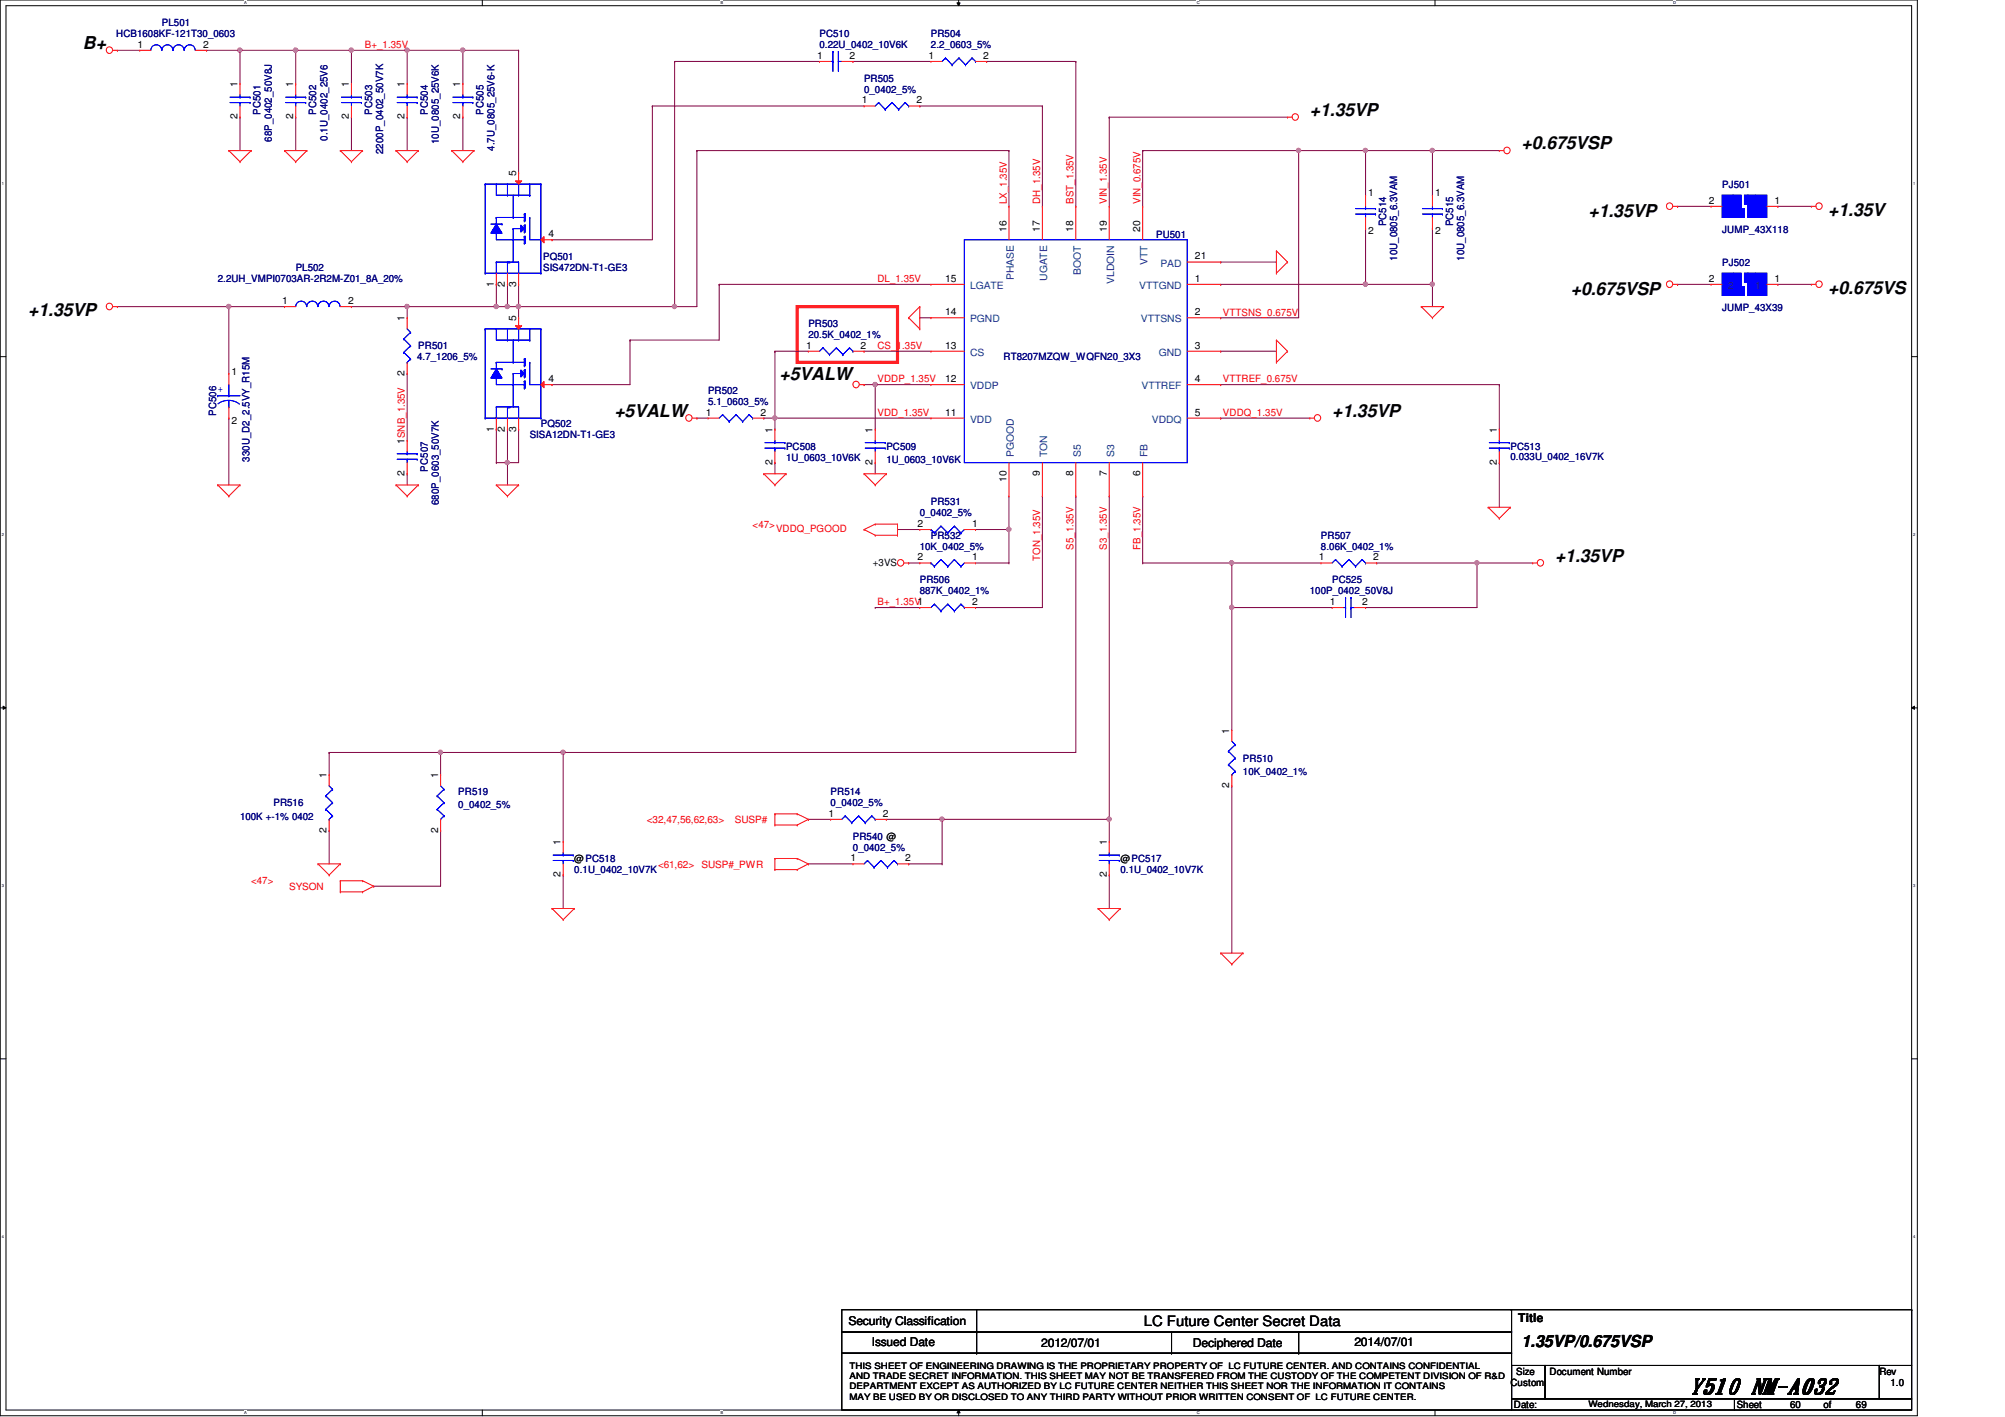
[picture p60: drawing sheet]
<svg xmlns="http://www.w3.org/2000/svg" width="297mm" height="210mm" viewBox="0 0 297 210" stroke-linecap="round" stroke-linejoin="round" font-family="sans-serif">
<defs><g id="words">
<text font-size="3.1" x="250.3" y="206.4">Y510 NM-A032</text>
<g font-size="2.6">
<text x="12.3" y="7.2">B+</text>
<text x="194.1" y="17.1">+1.35VP</text>
<text x="225.4" y="22.1">+0.675VSP</text>
<text x="235.3" y="32.2">+1.35VP</text>
<text x="270.8" y="32">+1.35V</text>
<text x="4.2" y="46.9">+1.35VP</text>
<text x="232.7" y="43.7">+0.675VSP</text>
<text x="270.8" y="43.6">+0.675VS</text>
<text x="115.5" y="56.3">+5VALW</text>
<text x="91" y="61.7">+5VALW</text>
<text x="197.4" y="61.7">+1.35VP</text>
<text x="230.4" y="83.2">+1.35VP</text>
</g>
<text font-size="2.5" x="225.4" y="199.6">1.35VP/0.675VSP</text>
<text font-size="2.1" x="169.5" y="196.5">LC Future Center Secret Data</text>
<g font-size="1.8">
<text x="125.7" y="196.3">Security Classification</text>
<text x="224.9" y="195.8">Title</text>
<text x="129.2" y="199.4">Issued Date</text>
<text x="154.3" y="199.6">2012/07/01</text>
<text x="176.7" y="199.6">Deciphered Date</text>
<text x="200.7" y="199.4">2014/07/01</text>
</g>
<g font-size="1.5" fill="#000080">
<text x="17.2" y="5.5">HCB1608KF-121T30_0603</text>
<text x="24" y="3.9">PL501</text>
<text x="121.4" y="5.5">PC510</text>
<text x="137.9" y="5.5">PR504</text>
<text x="121.4" y="7.2">0.22U_0402_10V6K</text>
<text x="137.9" y="7.2">2.2_0603_5%</text>
<text x="38.6" y="17" transform="rotate(-90 38.6 17)">PC501</text>
<text x="46.9" y="17" transform="rotate(-90 46.9 17)">PC502</text>
<text x="55.1" y="17" transform="rotate(-90 55.1 17)">PC503</text>
<text x="63.4" y="17" transform="rotate(-90 63.4 17)">PC504</text>
<text x="71.6" y="17" transform="rotate(-90 71.6 17)">PC505</text>
<text x="128" y="12.1">PR505</text>
<text x="128" y="13.8">0_0402_5%</text>
<text x="40.3" y="21" transform="rotate(-90 40.3 21)">68P_0402_50V8J</text>
<text x="48.5" y="20.8" transform="rotate(-90 48.5 20.8)">0.1U_0402_25V6</text>
<text x="56.8" y="22.8" transform="rotate(-90 56.8 22.8)">2200P_0402_50V7K</text>
<text x="65" y="21.3" transform="rotate(-90 65 21.3)">10U_0805_25V6K</text>
<text x="73.3" y="22.3" transform="rotate(-90 73.3 22.3)">4.7U_0805_25V6-K</text>
<text x="255.1" y="27.8">PJ501</text>
<text x="171.3" y="35.2">PU501</text>
<text x="205.4" y="33.5" transform="rotate(-90 205.4 33.5)">PC514</text>
<text x="215.3" y="33.5" transform="rotate(-90 215.3 33.5)">PC515</text>
<text x="255.1" y="34.5">JUMP_43X118</text>
<text x="32.3" y="41.8">2.2UH_VMPI0703AR-2R2M-Z01_8A_20%</text>
<text x="43.8" y="40.2">PL502</text>
<text x="80.5" y="38.5">PQ501</text>
<text x="80.5" y="40.2">SIS472DN-T1-GE3</text>
<text x="207" y="38.7" transform="rotate(-90 207 38.7)">10U_0805_6.3VAM</text>
<text x="216.9" y="38.7" transform="rotate(-90 216.9 38.7)">10U_0805_6.3VAM</text>
<text x="255.1" y="39.4">PJ502</text>
<text x="255.1" y="46.1">JUMP_43X39</text>
<text x="61.8" y="53.4">4.7_1206_5%</text>
<text x="62" y="51.7">PR501</text>
<text x="119.8" y="48.4">PR503</text>
<text x="119.8" y="50.1">20.5K_0402_1%</text>
<text x="148.7" y="53.4">RT8207MZQW_WQFN20_3X3</text>
<text x="104.9" y="58.3">PR502</text>
<text x="104.9" y="60">5.1_0603_5%</text>
<text x="32" y="61.6" transform="rotate(-90 32 61.6)">PC506</text>
<text x="78.5" y="64.9">SISA12DN-T1-GE3</text>
<text x="80.1" y="63.3">PQ502</text>
<text x="37" y="68.4" transform="rotate(-90 37 68.4)">330U_D2_2.5VY_R15M</text>
<text x="63.4" y="69.8" transform="rotate(-90 63.4 69.8)">PC507</text>
<text x="116.5" y="66.6">PC508</text>
<text x="116.5" y="68.2">1U_0603_10V6K</text>
<text x="131.3" y="66.6">PC509</text>
<text x="131.3" y="68.6">1U_0603_10V6K</text>
<text x="223.8" y="66.6">PC513</text>
<text x="223.8" y="68.1">0.033U_0402_16V7K</text>
<text x="65" y="74.8" transform="rotate(-90 65 74.8)">680P_0603_50V7K</text>
<text x="136.3" y="76.5">0_0402_5%</text>
<text x="137.9" y="74.8">PR531</text>
<text x="136.3" y="81.4">10K_0402_5%</text>
<text x="137.9" y="79.8">PR532</text>
<text x="195.7" y="79.8">PR507</text>
<text x="195.7" y="81.4">8.06K_0402_1%</text>
<text x="136.3" y="86.4">PR506</text>
<text x="136.3" y="88.1">887K_0402_1%</text>
<text x="194.1" y="88.1">100P_0402_50V8J</text>
<text x="197.4" y="86.4">PC525</text>
<text x="184.1" y="112.8">PR510</text>
<text x="40.5" y="119.4">PR516</text>
<text x="67.9" y="117.8">PR519</text>
<text x="67.9" y="119.8">0_0402_5%</text>
<text x="123.1" y="117.8">PR514</text>
<text x="123.1" y="119.4">0_0402_5%</text>
<text x="184.1" y="114.8">10K_0402_1%</text>
<text x="35.6" y="121.4">100K +-1% 0402</text>
<text x="126.4" y="124.4">PR540 @</text>
<text x="85.1" y="129.3">0.1U_0402_10V7K</text>
<text x="126.4" y="126">0_0402_5%</text>
<text x="166" y="129.3">0.1U_0402_10V7K</text>
</g>
<g font-size="1.5">
<text x="20.4" y="7.1">1</text>
<text x="30.1" y="7.1">2</text>
<text x="121.1" y="8.7">1</text>
<text x="125.9" y="8.7">2</text>
<text x="137.6" y="8.7">1</text>
<text x="145.7" y="8.7">2</text>
<text x="35.2" y="17.7" transform="rotate(-90 35.2 17.7)">2</text>
<text x="35.2" y="12.9" transform="rotate(-90 35.2 12.9)">1</text>
<text x="43.4" y="17.7" transform="rotate(-90 43.4 17.7)">2</text>
<text x="43.4" y="12.9" transform="rotate(-90 43.4 12.9)">1</text>
<text x="51.7" y="17.7" transform="rotate(-90 51.7 17.7)">2</text>
<text x="51.7" y="12.9" transform="rotate(-90 51.7 12.9)">1</text>
<text x="59.9" y="17.7" transform="rotate(-90 59.9 17.7)">2</text>
<text x="59.9" y="12.9" transform="rotate(-90 59.9 12.9)">1</text>
<text x="68.2" y="17.7" transform="rotate(-90 68.2 17.7)">2</text>
<text x="68.2" y="12.9" transform="rotate(-90 68.2 12.9)">1</text>
<text x="127.7" y="15.3">1</text>
<text x="135.8" y="15.3">2</text>
<text x="76.5" y="26.1" transform="rotate(-90 76.5 26.1)">5</text>
<text x="202.7" y="29.1">1</text>
<text x="212.6" y="29.1">1</text>
<text x="81.3" y="35.1">4</text>
<text x="149.1" y="34.4" transform="rotate(-90 149.1 34.4)">16</text>
<text x="154" y="34.4" transform="rotate(-90 154 34.4)">17</text>
<text x="159" y="34.4" transform="rotate(-90 159 34.4)">18</text>
<text x="164" y="34.4" transform="rotate(-90 164 34.4)">19</text>
<text x="168.9" y="34.4" transform="rotate(-90 168.9 34.4)">20</text>
<text x="202.7" y="34.7">2</text>
<text x="212.6" y="34.7">2</text>
<text x="253.1" y="30.2">2</text>
<text x="262.9" y="30.2">1</text>
<text x="140" y="41.7">15</text>
<text x="177" y="41.7">1</text>
<text x="177" y="38.4">21</text>
<text x="253.1" y="41.7">2</text>
<text x="262.9" y="41.7">1</text>
<text x="41.8" y="45">1</text>
<text x="51.6" y="45">2</text>
<text x="59.9" y="47.6" transform="rotate(-90 59.9 47.6)">1</text>
<text x="73.1" y="42.5" transform="rotate(-90 73.1 42.5)">1</text>
<text x="74.8" y="42.5" transform="rotate(-90 74.8 42.5)">2</text>
<text x="76.5" y="47.6" transform="rotate(-90 76.5 47.6)">5</text>
<text x="76.5" y="42.5" transform="rotate(-90 76.5 42.5)">3</text>
<text x="140" y="46.7">14</text>
<text x="177" y="46.7">2</text>
<text x="119.4" y="51.6">1</text>
<text x="127.5" y="51.6">2</text>
<text x="140" y="51.6">13</text>
<text x="177" y="51.6">3</text>
<text x="34.3" y="55.5">1</text>
<text x="59.9" y="55.7" transform="rotate(-90 59.9 55.7)">2</text>
<text x="81.3" y="56.6">4</text>
<text x="140" y="56.6">12</text>
<text x="177" y="56.6">4</text>
<text x="34.3" y="62.8">2</text>
<text x="59.9" y="65.7" transform="rotate(-90 59.9 65.7)">1SNB_1.35V</text>
<text x="73.1" y="63.9" transform="rotate(-90 73.1 63.9)">1</text>
<text x="74.8" y="63.9" transform="rotate(-90 74.8 63.9)">2</text>
<text x="76.5" y="63.9" transform="rotate(-90 76.5 63.9)">3</text>
<text x="104.6" y="61.6">1</text>
<text x="112.6" y="61.6">2</text>
<text x="114.4" y="64.1" transform="rotate(-90 114.4 64.1)">1</text>
<text x="129.3" y="64.1" transform="rotate(-90 129.3 64.1)">1</text>
<text x="140" y="61.6">11</text>
<text x="177" y="61.6">5</text>
<text x="221.7" y="64.1" transform="rotate(-90 221.7 64.1)">1</text>
<text x="59.9" y="70.5" transform="rotate(-90 59.9 70.5)">2</text>
<text x="114.4" y="68.9" transform="rotate(-90 114.4 68.9)">2</text>
<text x="129.3" y="68.9" transform="rotate(-90 129.3 68.9)">2</text>
<text x="149.1" y="71.4" transform="rotate(-90 149.1 71.4)">10</text>
<text x="154" y="70.5" transform="rotate(-90 154 70.5)">9</text>
<text x="159" y="70.5" transform="rotate(-90 159 70.5)">8</text>
<text x="164" y="70.5" transform="rotate(-90 164 70.5)">7</text>
<text x="168.9" y="70.5" transform="rotate(-90 168.9 70.5)">6</text>
<text x="221.7" y="68.9" transform="rotate(-90 221.7 68.9)">2</text>
<text x="129.3" y="83.8">+3VS</text>
<text x="135.9" y="83">2</text>
<text x="135.9" y="78.1">2</text>
<text x="144" y="83">1</text>
<text x="144" y="78.1">1</text>
<text x="195.4" y="83">1</text>
<text x="203.5" y="83">2</text>
<text x="144" y="89.6">2</text>
<text x="197" y="89.6">1</text>
<text x="201.8" y="89.6">2</text>
<text x="182.1" y="108.7" transform="rotate(-90 182.1 108.7)">1</text>
<text x="48.4" y="115.3" transform="rotate(-90 48.4 115.3)">1</text>
<text x="64.9" y="115.3" transform="rotate(-90 64.9 115.3)">1</text>
<text x="182.1" y="116.8" transform="rotate(-90 182.1 116.8)">2</text>
<text x="48.4" y="123.4" transform="rotate(-90 48.4 123.4)">2</text>
<text x="64.9" y="123.4" transform="rotate(-90 64.9 123.4)">2</text>
<text x="83.1" y="125.2" transform="rotate(-90 83.1 125.2)">1</text>
<text x="122.7" y="121">1</text>
<text x="130.8" y="121">2</text>
<text x="164" y="125.2" transform="rotate(-90 164 125.2)">1</text>
<text x="83.1" y="130" transform="rotate(-90 83.1 130)">2</text>
<text x="85.1" y="127.7">@PC518</text>
<text x="126" y="127.6">1</text>
<text x="134.1" y="127.6">2</text>
<text x="164" y="130" transform="rotate(-90 164 130)">2</text>
<text x="166" y="127.7">@PC517</text>
<text x="224.6" y="203.6">Size</text>
<text x="229.6" y="203.6">Document Number</text>
<text x="278.4" y="203.6">Rev</text>
<text x="223.8" y="205.3">Custom</text>
<text x="224.3" y="208.6">Date:</text>
<text x="257.3" y="208.6">Sheet</text>
<text x="265.2" y="208.6">60</text>
<text x="270.2" y="208.6">of</text>
<text x="275" y="208.6">69</text>
<text x="280.1" y="205.3">1.0</text>
</g>
<g font-size="1.5" fill="#f00">
<text x="54.1" y="7.1">B+_1.35V</text>
<text x="149.1" y="30.2" transform="rotate(-90 149.1 30.2)">LX_1.35V</text>
<text x="154.1" y="30.2" transform="rotate(-90 154.1 30.2)">DH_1.35V</text>
<text x="159" y="30.2" transform="rotate(-90 159 30.2)">BST_1.35V</text>
<text x="164" y="30.2" transform="rotate(-90 164 30.2)">VIN_1.35V</text>
<text x="168.9" y="30.2" transform="rotate(-90 168.9 30.2)">VIN_0.675V</text>
<text x="130" y="41.8">DL_1.35V</text>
<text x="181.2" y="46.7">VTTSNS_0.675V</text>
<text x="130" y="51.7">CS_1.35V</text>
<text x="130" y="56.6">VDDP_1.35V</text>
<text x="181.2" y="56.6">VTTREF_0.675V</text>
<text x="130" y="61.6">VDD_1.35V</text>
<text x="181.2" y="61.6">VDDQ_1.35V</text>
<text x="111.5" y="78.1">&lt;47&gt;</text>
<text x="115" y="78.8">VDDQ_PGOOD</text>
<text x="154.1" y="83.1" transform="rotate(-90 154.1 83.1)">TON_1.35V</text>
<text x="159" y="81.4" transform="rotate(-90 159 81.4)">S5_1.35V</text>
<text x="164" y="81.4" transform="rotate(-90 164 81.4)">S3_1.35V</text>
<text x="168.9" y="81.4" transform="rotate(-90 168.9 81.4)">FB_1.35V</text>
<text x="130" y="89.7">B+_1.35V1</text>
<text x="95.8" y="121.9">&lt;32,47,56,62,63&gt;</text>
<text x="108.9" y="121.9">SUSP#</text>
<text x="37.2" y="131">&lt;47&gt;</text>
<text x="42.8" y="131.8">SYSON</text>
<text x="97.5" y="128.5">&lt;61,62&gt;</text>
<text x="103.9" y="128.5">SUSP#_PWR</text>
</g>
<g font-size="1.5" fill="#004080">
<text x="150.2" y="41.5" transform="rotate(-90 150.2 41.5)">PHASE</text>
<text x="155.1" y="41.6" transform="rotate(-90 155.1 41.6)">UGATE</text>
<text x="160.1" y="40.7" transform="rotate(-90 160.1 40.7)">BOOT</text>
<text x="170" y="39.2" transform="rotate(-90 170 39.2)">VTT</text>
<text x="171.9" y="39.5">PAD</text>
<text x="143.7" y="47.8">PGND</text>
<text x="143.7" y="42.8">LGATE</text>
<text x="165.1" y="42" transform="rotate(-90 165.1 42)">VLDOIN</text>
<text x="168.8" y="42.8">VTTGND</text>
<text x="169" y="47.8">VTTSNS</text>
<text x="256" y="42.8">2</text>
<text x="260.1" y="42.8">1</text>
<text x="143.7" y="52.7">CS</text>
<text x="171.7" y="52.7">GND</text>
<text x="143.7" y="57.7">VDDP</text>
<text x="169.1" y="57.7">VTTREF</text>
<text x="143.7" y="62.6">VDD</text>
<text x="170.6" y="62.6">VDDQ</text>
<text x="150.2" y="67.7" transform="rotate(-90 150.2 67.7)">PGOOD</text>
<text x="155.1" y="67.7" transform="rotate(-90 155.1 67.7)">TON</text>
<text x="160.1" y="67.7" transform="rotate(-90 160.1 67.7)">S5</text>
<text x="165.1" y="67.7" transform="rotate(-90 165.1 67.7)">S3</text>
<text x="170" y="67.7" transform="rotate(-90 170 67.7)">FB</text>
</g>
<text font-size="1.5" fill="#00f" x="32.3" y="58">+</text>
<g font-size="1.3">
<text x="125.9" y="202.8">THIS SHEET OF ENGINEERING DRAWING IS THE PROPRIETARY PROPERTY OF LC FUTURE CENTER. AND CONTAINS CONFIDENTIAL</text>
<text x="125.9" y="205.8">DEPARTMENT EXCEPT AS AUTHORIZED BY LC FUTURE CENTER NEITHER THIS SHEET NOR THE INFORMATION IT CONTAINS</text>
<text x="125.9" y="207.3">MAY BE USED BY OR DISCLOSED TO ANY THIRD PARTY WITHOUT PRIOR WRITTEN CONSENT OF LC FUTURE CENTER.</text>
<text x="125.9" y="204.3">AND TRADE SECRET INFORMATION. THIS SHEET MAY NOT BE TRANSFERED FROM THE CUSTODY OF THE COMPETENT DIVISION OF R&amp;D</text>
<text x="235.3" y="208.4">Wednesday, March 27, 2013</text>
</g>
<g font-size=".6">
<text x="36.1" y=".6">A</text>
<text x="106.7" y=".6">B</text>
<text x="177.3" y=".6">C</text>
<text x="247.9" y=".6">D</text>
<text x=".3" y="27.4">1</text>
<text x="283.4" y="27.4">1</text>
<text x=".3" y="79.4">2</text>
<text x="283.4" y="79.4">2</text>
<text x=".3" y="131.4">3</text>
<text x="283.4" y="131.4">3</text>
<text x=".3" y="183.4">4</text>
<text x="283.4" y="183.4">4</text>
<text x="36.1" y="209.5">A</text>
<text x="106.7" y="209.5">B</text>
<text x="177.3" y="209.5">C</text>
<text x="247.9" y="209.5">D</text>
</g>
</g></defs>
<path d="M0 0h284.1v209.7h-284.1zM.9 .8h282.3v208.1h-282.3z" fill="none" stroke="#000" stroke-width=".15"/>
<g fill="#fff">
<path d="M36.1 .1h.4v.7h-.4z"/>
<path d="M36.1 209h.4v.6h-.4z"/>
</g>
<path d="M71.5 0v.8M71.5 208.9v.8" fill="none" stroke="#000" stroke-width=".15"/>
<g fill="#fff">
<path d="M106.7 .1h.4v.7h-.4z"/>
<path d="M106.7 209h.4v.6h-.4z"/>
</g>
<path d="M141.8 .4h.4l-.2 .4zM142 0v.8M142 208.9l.2 .4h-.4zM142 208.9v.8" fill="none" stroke="#000" stroke-width=".15"/>
<path d="M141.8 .4h.4l-.2 .4zM142 208.9l.2 .4h-.4z" fill="#000"/>
<g fill="#fff">
<path d="M177.3 .1h.4v.7h-.4z"/>
<path d="M177.3 209h.4v.6h-.4z"/>
</g>
<path d="M212.6 0v.8M212.6 208.9v.8" fill="none" stroke="#000" stroke-width=".15"/>
<g fill="#fff">
<path d="M247.9 .1h.3v.7h-.3z"/>
<path d="M247.9 209h.3v.6h-.3z"/>
<path d="M.3 26.8h.2v.7h-.2z"/>
<path d="M283.4 26.8h.3v.7h-.3z"/>
<path d="M.3 78.8h.2v.7h-.2z"/>
<path d="M283.4 78.8h.3v.7h-.3z"/>
</g>
<path d="M0 52.8h.9M283.2 52.8h.9" fill="none" stroke="#000" stroke-width=".15"/>
<g fill="#fff">
<path d="M.3 130.9h.2v.6h-.2z"/>
<path d="M283.4 130.9h.3v.6h-.3z"/>
</g>
<path d="M0 104.9h.9M.5 104.6l.4 .3-.4 .2zM283.2 104.9l.4-.3v.5zM283.2 104.9h.9" fill="none" stroke="#000" stroke-width=".15"/>
<path d="M.5 104.6l.4 .3-.4 .2zM283.2 104.9l.4-.3v.5z" fill="#000"/>
<g fill="#fff">
<path d="M.3 182.8h.2v.7h-.2z"/>
<path d="M283.4 182.8h.3v.7h-.3z"/>
</g>
<path d="M0 156.8h.9M283.2 156.8h.9" fill="none" stroke="#000" stroke-width=".15"/>
<path d="M118.1 45.4h14.9v8.3h-14.9z" fill="none" stroke="#f00" stroke-width=".47"/>
<g fill="none" stroke="#800040" stroke-width=".15">
<path d="M43.8 7.5h.1M43.8 17.4h.1M43.8 7.5h16.5M43.8 17.4v4.9M52.1 7.5h.1M52.1 17.4h.1M52.1 7.5v4.9M52.1 17.4v4.9M60.3 17.4h.1M60.3 7.5h.1M60.3 7.5v4.9M60.3 17.4v4.9"/>
<path d="M68.6 7.5h.1M68.6 17.4h.1M68.6 7.5v4.9M68.6 17.4v4.9M103.2 22.3h.1M103.2 22.3v23.1M65.3 111.5h.1M65.3 111.5v3.3M48.8 123h.1M48.8 123v5M65.3 123h.1M65.3 123v8.3"/>
<path d="M83.4 129.6h.1M83.4 129.6v5"/>
</g>
<circle cx="52" cy="7.4" r=".32" fill="#f0f"/>
<circle cx="52" cy="7.4" r=".32" fill="none" stroke="#f0f" stroke-width=".15"/>
<path d="M43.8 7.5h.1M43.8 7.5v4.9" fill="none" stroke="#800040" stroke-width=".15"/>
<circle cx="43.8" cy="7.4" r=".32" fill="#f0f"/>
<circle cx="43.8" cy="7.4" r=".32" fill="none" stroke="#f0f" stroke-width=".15"/>
<path d="M248.5 30.6h.1M248.5 30.6h5M52.1 45.4h.1M52.1 45.4h8.2M60.3 55.3h.1M60.3 45.4h.1M60.3 45.4v1.7M60.3 55.3v9.9M60.3 70.2h.1M60.3 70.2v1.6" fill="none" stroke="#800040" stroke-width=".15"/>
<circle cx="60.3" cy="45.4" r=".32" fill="#f0f"/>
<circle cx="60.3" cy="45.4" r=".32" fill="none" stroke="#f0f" stroke-width=".15"/>
<path d="M35.6 7.5h.1M35.6 7.5h8.2" fill="none" stroke="#800040" stroke-width=".15"/>
<circle cx="35.5" cy="7.4" r=".32" fill="#f0f"/>
<circle cx="35.5" cy="7.4" r=".32" fill="none" stroke="#f0f" stroke-width=".15"/>
<path d="M60.3 7.5h.1M60.3 7.5h8.3" fill="none" stroke="#800040" stroke-width=".15"/>
<circle cx="60.3" cy="7.4" r=".32" fill="#f0f"/>
<circle cx="60.3" cy="7.4" r=".32" fill="none" stroke="#f0f" stroke-width=".15"/>
<path d="M154.4 15.7h.1M154.4 15.7v14.9M73.5 42.1h.1M73.5 42.1v3.3M75.2 45.4h.1M75.2 45.4h1.6M76.8 45.4h.1M76.8 45.4v1.7" fill="none" stroke="#800040" stroke-width=".15"/>
<circle cx="76.8" cy="45.4" r=".32" fill="#f0f"/>
<circle cx="76.8" cy="45.4" r=".32" fill="none" stroke="#f0f" stroke-width=".15"/>
<circle cx="75.2" cy="45.4" r=".32" fill="#f0f"/>
<circle cx="75.2" cy="45.4" r=".32" fill="none" stroke="#f0f" stroke-width=".15"/>
<g fill="none" stroke="#800040" stroke-width=".15">
<path d="M136.3 15.7h.1M136.3 15.7h18.1M164.3 17.4h.1M164.3 17.4v13.2M103.2 22.3h.1M103.2 22.3h46.3M169.3 22.3h.1M169.3 22.3h23.1M169.3 22.3v8.3M202.3 22.3h.1M202.3 22.3h9.9M212.2 22.3h.1"/>
<path d="M212.2 22.3v6.6M263.4 30.6h.1M263.4 30.6h4.9M73.5 45.4h.1M75.2 42.1h.1M75.2 42.1v3.3h-1.7M93.3 50.4h.1M93.3 50.4v6.6M99.9 45.4h.1M99.9 45.4h3.3M114.8 52h.1M114.8 52v9.9"/>
<path d="M128 52h.1M128 52h9.9M136.3 47.1h.1M136.3 47.1h1.6M248.5 42.1h.1M248.5 42.1h5M263.4 42.1h.1M263.4 42.1h4.9"/>
</g>
<circle cx="99.9" cy="45.4" r=".32" fill="#f0f"/>
<circle cx="99.9" cy="45.4" r=".32" fill="none" stroke="#f0f" stroke-width=".15"/>
<g fill="none" stroke="#800040" stroke-width=".15">
<path d="M99.9 9.1h.1M99.9 9.1v36.3M202.3 33.9h.1M202.3 33.9v8.2M33.9 45.4h.1M33.9 45.4h8.3M106.5 42.1h.1M106.5 42.1v8.3M114.8 52h.1M114.8 52h5M212.2 42.1h.1M212.2 42.1v3.3"/>
<path d="M113.2 61.9h.1M113.2 61.9h1.6"/>
</g>
<circle cx="33.9" cy="45.4" r=".32" fill="#f0f"/>
<circle cx="33.9" cy="45.4" r=".32" fill="none" stroke="#f0f" stroke-width=".15"/>
<path d="M81.8 35.5h.1M81.8 35.5h14.8M93.3 50.4h.1M93.3 50.4h13.2M73.5 63.6h.1M73.5 63.6v4.9M114.8 61.9h.1M114.8 61.9h23.1" fill="none" stroke="#800040" stroke-width=".15"/>
<circle cx="114.8" cy="61.9" r=".32" fill="#f0f"/>
<circle cx="114.8" cy="61.9" r=".32" fill="none" stroke="#f0f" stroke-width=".15"/>
<path d="M202.3 22.3h.1M202.3 22.3v6.6M212.2 22.3h.1M212.2 22.3h9.9" fill="none" stroke="#800040" stroke-width=".15"/>
<circle cx="212.2" cy="22.3" r=".32" fill="#f0f"/>
<circle cx="212.2" cy="22.3" r=".32" fill="none" stroke="#f0f" stroke-width=".15"/>
<path d="M192.4 22.3h.1M192.4 22.3h9.9" fill="none" stroke="#800040" stroke-width=".15"/>
<circle cx="202.3" cy="22.3" r=".32" fill="#f0f"/>
<circle cx="202.3" cy="22.3" r=".32" fill="none" stroke="#f0f" stroke-width=".15"/>
<g fill="none" stroke="#800040" stroke-width=".15">
<path d="M180.8 52h.1M180.8 52h8.3M222.1 57h.1M222.1 57v6.6M103.2 61.9h.1M103.2 61.9h1.7M114.8 61.9h.1M114.8 61.9v1.7M159.4 73.5h.1M159.4 73.5v38h-76M222.1 68.5h.1M222.1 68.5v6.6"/>
<path d="M83.4 111.5h.1M55.4 131.3h.1M55.4 131.3h9.9"/>
</g>
<circle cx="83.4" cy="111.4" r=".32" fill="#f0f"/>
<circle cx="83.4" cy="111.4" r=".32" fill="none" stroke="#f0f" stroke-width=".15"/>
<path d="M164.3 17.4h.1M164.3 17.4h26.5M75.2 63.6h.1M75.2 63.6v4.9M180.8 61.9h.1M180.8 61.9h13.3" fill="none" stroke="#800040" stroke-width=".15"/>
<circle cx="75.2" cy="68.5" r=".32" fill="#f0f"/>
<circle cx="75.2" cy="68.5" r=".32" fill="none" stroke="#f0f" stroke-width=".15"/>
<path d="M192.4 22.3h.1M192.4 22.3v24.8M73.5 68.5h.1M73.5 68.5h1.7" fill="none" stroke="#800040" stroke-width=".15"/>
<circle cx="192.4" cy="22.3" r=".32" fill="#f0f"/>
<circle cx="192.4" cy="22.3" r=".32" fill="none" stroke="#f0f" stroke-width=".15"/>
<path d="M68.6 7.5h.1M68.6 7.5h8.2" fill="none" stroke="#800040" stroke-width=".15"/>
<circle cx="68.6" cy="7.4" r=".32" fill="#f0f"/>
<circle cx="68.6" cy="7.4" r=".32" fill="none" stroke="#f0f" stroke-width=".15"/>
<path d="M76.8 7.5h.1M76.8 7.5v18.1M180.8 47.1h.1M180.8 47.1h11.6M114.8 68.5h.1M114.8 68.5v1.7M48.8 111.5h.1M48.8 111.5v3.3M65.3 111.5h.1M65.3 111.5h18.1" fill="none" stroke="#800040" stroke-width=".15"/>
<circle cx="65.2" cy="111.4" r=".32" fill="#f0f"/>
<circle cx="65.2" cy="111.4" r=".32" fill="none" stroke="#f0f" stroke-width=".15"/>
<path d="M212.2 33.9h.1M212.2 33.9v8.2M81.8 57h.1M81.8 57h11.5" fill="none" stroke="#800040" stroke-width=".15"/>
<circle cx="212.2" cy="42.1" r=".32" fill="#f0f"/>
<circle cx="212.2" cy="42.1" r=".32" fill="none" stroke="#f0f" stroke-width=".15"/>
<path d="M180.8 38.8h.1M180.8 38.8h8.3M129.7 57h.1M129.7 57v6.6M75.2 68.5h.1M75.2 68.5v3.3" fill="none" stroke="#800040" stroke-width=".15"/>
<circle cx="129.6" cy="57" r=".32" fill="#f0f"/>
<circle cx="129.6" cy="57" r=".32" fill="none" stroke="#f0f" stroke-width=".15"/>
<g fill="none" stroke="#800040" stroke-width=".15">
<path d="M146.2 9.1h.1M146.2 9.1h13.2M159.4 9.1h.1M159.4 9.1v21.5M76.8 45.4h.1M76.8 45.4h23.1M106.5 42.1h.1M106.5 42.1h31.4M129.7 57h.1M129.7 57h8.2M76.8 63.6h.1M76.8 63.6v4.9"/>
<path d="M154.4 73.5h.1M154.4 73.5v16.5h-9.9M144.5 90h.1"/>
</g>
<circle cx="76.8" cy="45.4" r=".32" fill="#f0f"/>
<circle cx="76.8" cy="45.4" r=".32" fill="none" stroke="#f0f" stroke-width=".15"/>
<path d="M60.3 45.4h.1M60.3 45.4h13.2M169.3 73.5h.1M169.3 73.5v9.9M169.3 83.4h.1M169.3 83.4h13.2M218.8 83.4h.1M218.8 83.4h8.3M182.5 116.4h.1M182.5 116.4v24.8" fill="none" stroke="#800040" stroke-width=".15"/>
<circle cx="73.5" cy="45.4" r=".32" fill="#f0f"/>
<circle cx="73.5" cy="45.4" r=".32" fill="none" stroke="#f0f" stroke-width=".15"/>
<path d="M17.4 45.4h.1M17.4 45.4h16.5M76.8 42.1h.1M76.8 42.1v3.3M180.8 57h.1M180.8 57h41.3M129.7 90h.1M129.7 90h6.6M182.5 83.4h.1M182.5 83.4h13.2M204 83.4h.1M204 83.4h14.8" fill="none" stroke="#800040" stroke-width=".15"/>
<circle cx="182.5" cy="83.4" r=".32" fill="#f0f"/>
<circle cx="182.5" cy="83.4" r=".32" fill="none" stroke="#f0f" stroke-width=".15"/>
<g fill="none" stroke="#800040" stroke-width=".15">
<path d="M33.9 45.4h.1M33.9 45.4v9.9M128 57h.1M128 57h1.7M33.9 61.9h.1M33.9 61.9v9.9M164.3 73.5h.1M164.3 73.5v51.2M83.4 111.5h.1M83.4 111.5v13.2M164.3 129.6h.1M164.3 121.4h.1"/>
<path d="M164.3 129.6v5"/>
</g>
<circle cx="164.3" cy="121.3" r=".32" fill="#f0f"/>
<circle cx="164.3" cy="121.3" r=".32" fill="none" stroke="#f0f" stroke-width=".15"/>
<g fill="none" stroke="#800040" stroke-width=".15">
<path d="M17.4 7.5h.1M17.4 7.5h3.3M30.6 7.5h.1M30.6 7.5h5M35.6 7.5h.1M35.6 17.4h.1M35.6 7.5v4.9M35.6 17.4v4.9M99.9 9.1h.1M99.9 9.1h21.5M126.4 9.1h.1M126.4 9.1h11.5"/>
<path d="M149.5 22.3h.1M149.5 22.3v8.3M202.3 90h.1M218.8 83.4h.1M218.8 83.4v6.6h-16.5M119.8 121.4h.1M119.8 121.4h3.3"/>
</g>
<circle cx="218.8" cy="83.4" r=".32" fill="#f0f"/>
<circle cx="218.8" cy="83.4" r=".32" fill="none" stroke="#f0f" stroke-width=".15"/>
<path d="M182.5 90h.1M182.5 90v18.2" fill="none" stroke="#800040" stroke-width=".15"/>
<circle cx="182.5" cy="90" r=".32" fill="#f0f"/>
<circle cx="182.5" cy="90" r=".32" fill="none" stroke="#f0f" stroke-width=".15"/>
<g fill="none" stroke="#800040" stroke-width=".15">
<path d="M96.6 15.7h.1M96.6 15.7v19.8M96.6 15.7h31.4M180.8 42.1h.1M180.8 42.1h31.4M202.3 42.1h.1M75.2 68.5h.1M75.2 68.5h1.6M129.7 68.5h.1M129.7 68.5v1.7M182.5 83.4h.1M182.5 90h.1"/>
<path d="M182.5 83.4v6.6M182.5 90h14.9M48.8 111.5h.1M48.8 111.5h16.5"/>
</g>
<circle cx="202.3" cy="42.1" r=".32" fill="#f0f"/>
<circle cx="202.3" cy="42.1" r=".32" fill="none" stroke="#f0f" stroke-width=".15"/>
<path d="M133 78.4h.1M133 78.4h3.3M144.5 78.4h.1M144.5 78.4h5M149.5 78.4h.1M149.5 73.5v9.9M134.6 83.4h.1M134.6 83.4h1.7M144.5 83.4h5M149.5 83.4h.1" fill="none" stroke="#800040" stroke-width=".15"/>
<circle cx="149.5" cy="78.4" r=".32" fill="#f0f"/>
<circle cx="149.5" cy="78.4" r=".32" fill="none" stroke="#f0f" stroke-width=".15"/>
<path d="M139.6 121.4h.1M139.6 121.4h24.7" fill="none" stroke="#800040" stroke-width=".15"/>
<circle cx="139.5" cy="121.3" r=".32" fill="#f0f"/>
<circle cx="139.5" cy="121.3" r=".32" fill="none" stroke="#f0f" stroke-width=".15"/>
<path d="M119.8 128h.1M119.8 128h6.6M131.3 121.4h.1M131.3 121.4h8.3v6.6M134.6 128h.1M134.6 128h5M139.6 128h.1" fill="none" stroke="#800040" stroke-width=".15"/>
<g fill="none" stroke="#f00" stroke-width=".15">
<path d="M16.7 7.5h.7M17.4 7.5h.1M190.8 17.4h.1M190.8 17.4h.6M33.9 22.3h.1M33.9 22.3h3.3M33.9 22.3l1.7 1.7M35.6 24h.1M37.2 22.3h.1M37.2 22.3l-1.6 1.7M42.2 22.3h.1M42.2 22.3h3.3"/>
<path d="M42.2 22.3l1.6 1.7M43.8 24h.1M45.5 22.3h.1M45.5 22.3l-1.7 1.7M50.4 22.3h.1M50.4 22.3h3.3M50.4 22.3l1.7 1.7M52.1 24h.1M53.7 22.3h.1M53.7 22.3l-1.6 1.7M58.7 22.3h.1M58.7 22.3h3.3"/>
<path d="M58.7 22.3l1.6 1.7M60.3 24h.1M62 22.3h.1M62 22.3l-1.7 1.7M66.9 22.3h.1M66.9 22.3h3.3M66.9 22.3l1.7 1.7M68.6 24h.1M70.2 22.3h.1M70.2 22.3l-1.6 1.7M189.1 37.2h.1M189.1 37.2v3.3"/>
<path d="M189.1 37.2l1.7 1.6M190.8 38.8h.1M190.8 38.8l-1.7 1.7M222.1 22.3h.1M222.1 22.3h.7M247.9 30.6h.6M248.5 30.6h.1M268.3 30.6h.1M268.3 30.6h.7M16.7 45.4h.7M17.4 45.4h.1M127.3 57h.7"/>
<path d="M128 57h.1M134.6 47.1h.1M134.6 47.1l1.7 1.6M136.3 48.7h.1M136.3 45.4h.1M136.3 45.4v3.3M136.3 45.4l-1.7 1.7M189.1 40.5h.1M189.1 53.7h.1M189.1 50.4h.1M189.1 50.4v3.3M189.1 50.4l1.7 1.6"/>
<path d="M190.8 52h.1M190.8 52l-1.7 1.7M210.6 45.4h.1M210.6 45.4h3.3M210.6 45.4l1.6 1.7M212.2 47.1h.1M213.9 45.4h.1M213.9 45.4l-1.7 1.7M247.9 42.1h.6M248.5 42.1h.1M268.3 42.1h.1M268.3 42.1h.7"/>
<path d="M32.3 71.8h.1M32.3 71.8h3.3M32.3 71.8l1.6 1.7M33.9 73.5h.1M35.6 71.8h.1M35.6 71.8l-1.7 1.7M58.7 71.8h.1M58.7 71.8h3.3M58.7 71.8l1.6 1.7M60.3 73.5h.1M62 71.8h.1M62 71.8l-1.7 1.7"/>
<path d="M73.5 71.8h.1M73.5 71.8h3.3M73.5 71.8l1.7 1.7M75.2 73.5h.1M76.8 71.8h.1M76.8 71.8l-1.6 1.7M102.6 61.9h.6M103.2 61.9h.1M113.2 70.2h.1M113.2 70.2h3.3M113.2 70.2l1.6 1.6M114.8 71.8h.1"/>
<path d="M116.5 70.2h.1M116.5 70.2l-1.7 1.6M128 78.4h.1M128 70.2h.1M128 78.4l1.7 .9M128 70.2h3.3M128 70.2l1.7 1.6M129.7 79.3h.1M129.7 77.6h.1M129.7 71.8h.1M129.7 63.6h.1M129.7 68.5h.1"/>
<path d="M129.7 79.3h3.3M129.7 77.6h3.3M129.7 77.6l-1.7 .8M129.7 63.6v1.6M129.7 66.9v1.6M131.3 70.2h.1M131.3 70.2l-1.6 1.6M133 79.3h.1M133 77.6h.1M133 77.6v1.7M194.1 61.9h.1M194.1 61.9h.6"/>
<path d="M220.5 75.1h.1M220.5 75.1h3.3M220.5 75.1l1.6 1.7M222.1 76.8h.1M223.8 75.1h.1M223.8 75.1l-1.7 1.7M133.9 83.4h.7M134.6 83.4h.1M227.1 83.4h.1M227.1 83.4h.6M47.1 128h.1M47.1 128h3.3"/>
<path d="M47.1 128l1.7 1.6M48.8 129.6h.1M50.4 132.1h.1M50.4 130.5h.1M50.4 128h.1M50.4 130.5h3.3M50.4 132.1h3.3M50.4 130.5v1.6M50.4 128l-1.6 1.6M53.7 130.5h.1M53.7 132.1h.1M53.7 130.5l1.7 .8"/>
<path d="M55.4 131.3h.1M55.4 131.3l-1.7 .8M81.8 134.6h.1M81.8 134.6h3.3M81.8 134.6l1.6 1.6M83.4 136.2h.1M85.1 134.6h.1M85.1 134.6l-1.7 1.6M114.8 122.2h.1M114.8 120.6h.1M114.8 128.8h.1M114.8 127.2h.1"/>
<path d="M114.8 120.6h3.3M114.8 122.2h3.3M114.8 120.6v1.6M114.8 127.2v1.6M114.8 127.2h3.3M114.8 128.8h3.3M118.1 120.6h.1M118.1 122.2h.1M118.1 127.2h.1M118.1 128.8h.1M118.1 120.6l1.7 .8M118.1 127.2l1.7 .8"/>
<path d="M119.8 121.4h.1M119.8 128h.1M119.8 121.4l-1.7 .8M119.8 128l-1.7 .8M162.7 134.6h.1M162.7 134.6h3.3M162.7 134.6l1.6 1.6M164.3 136.2h.1M166 134.6h.1M166 134.6l-1.7 1.6M180.8 141.2h.1M180.8 141.2h3.3"/>
<path d="M180.8 141.2l1.7 1.6M182.5 142.8h.1M184.1 141.2h.1M184.1 141.2l-1.6 1.6"/>
<circle cx="16.2" cy="7.4" r=".48"/>
<circle cx="191.9" cy="17.3" r=".48"/>
<circle cx="223.2" cy="22.3" r=".48"/>
<circle cx="247.3" cy="30.5" r=".48"/>
<circle cx="269.5" cy="30.5" r=".48"/>
<circle cx="16.2" cy="45.4" r=".48"/>
<circle cx="126.8" cy="57" r=".48"/>
<circle cx="247.3" cy="42.1" r=".48"/>
<circle cx="269.5" cy="42.1" r=".48"/>
<circle cx="102" cy="61.9" r=".48"/>
<circle cx="195.2" cy="61.9" r=".48"/>
<circle cx="133.4" cy="83.4" r=".48"/>
<circle cx="228.2" cy="83.4" r=".48"/>
</g>
<g fill="none" stroke="#000" stroke-width=".15">
<path d="M124.7 194h99.2v3.3h-99.2zM124.7 197.3h99.2v3.1h-99.2zM144.7 197.3h.1M144.7 194v6.4M173.6 197.3v3.1M192.4 197.3v3.1M223.8 194h59.4M283.2 194h.1M283.2 194v8.3M124.7 200.4h99.2v8.5h-99.2zM144.7 200.4h.1M173.6 200.4h.1"/>
<path d="M192.4 200.4h.1M223.9 202.3h5v4.9h-5zM223.9 207.2h33.1v1.7h-33.1zM228.9 202.3h49.5v4.9h-49.5zM257 207.2h26.2v1.7h-26.2zM278.4 202.3h4.8v4.9h-4.8z"/>
</g>
<path d="M128.2 66.4h2.9M128.2 65.6h2.9M129.7 65.6h.1M129.7 66.4h.1M129.7 65.2v.4M129.7 66.4v.5M131.1 66.4h.1M131.1 65.6h.1" fill="none" stroke="#00f" stroke-width=".15"/>
<path d="M260.1 28.9h1.6v3.3h-1.6z" fill-rule="evenodd" fill="#00f"/>
<path d="M260.1 28.9h1.6v3.3h-1.6z" fill="none" stroke="#00f" stroke-width=".15"/>
<path d="M255.1 28.9h1.7v3.3h-1.7z" fill-rule="evenodd" fill="#00f"/>
<path d="M255.1 28.9h1.7v3.3h-1.7z" fill="none" stroke="#00f" stroke-width=".15"/>
<path d="M258.9 28.9h1.2v3.3h-1.2z" fill-rule="evenodd" fill="#00f"/>
<path d="M258.9 28.9h1.2v3.3h-1.2z" fill="none" stroke="#00f" stroke-width=".15"/>
<path d="M258.4 28.9h.5v1.3h-.5z" fill-rule="evenodd" fill="#00f"/>
<path d="M258.4 28.9h.5v1.3h-.5z" fill="none" stroke="#00f" stroke-width=".15"/>
<path d="M257.9 30.9h.5v1.3h-.5z" fill-rule="evenodd" fill="#00f"/>
<path d="M257.9 30.9h.5v1.3h-.5z" fill="none" stroke="#00f" stroke-width=".15"/>
<path d="M256.8 28.9h1.1v3.3h-1.1z" fill-rule="evenodd" fill="#00f"/>
<path d="M256.8 28.9h1.1v3.3h-1.1z" fill="none" stroke="#00f" stroke-width=".15"/>
<path d="M260.1 28.9h1.6v3.3h-1.6z" fill-rule="evenodd" fill="#00f"/>
<path d="M260.1 28.9h1.6v3.3h-1.6z" fill="none" stroke="#00f" stroke-width=".15"/>
<path d="M255.1 28.9h1.7v3.3h-1.7z" fill-rule="evenodd" fill="#00f"/>
<path d="M255.1 28.9h1.7v3.3h-1.7z" fill="none" stroke="#00f" stroke-width=".15"/>
<path d="M258.9 28.9h1.2v3.3h-1.2z" fill-rule="evenodd" fill="#00f"/>
<path d="M258.9 28.9h1.2v3.3h-1.2z" fill="none" stroke="#00f" stroke-width=".15"/>
<path d="M258.4 28.9h.5v1.3h-.5z" fill-rule="evenodd" fill="#00f"/>
<path d="M258.4 28.9h.5v1.3h-.5z" fill="none" stroke="#00f" stroke-width=".15"/>
<path d="M257.9 30.9h.5v1.3h-.5z" fill-rule="evenodd" fill="#00f"/>
<path d="M257.9 30.9h.5v1.3h-.5z" fill="none" stroke="#00f" stroke-width=".15"/>
<path d="M256.8 28.9h1.1v3.3h-1.1z" fill-rule="evenodd" fill="#00f"/>
<g fill="none" stroke="#00f" stroke-width=".15">
<path d="M50.6 15.2h2.9M50.6 14.4h2.9M52.1 14.4h.1M52.1 15.2h.1M52.1 14.1v.3M52.1 15.2v.5M53.5 15.2h.1M53.5 14.4h.1M58.8 15.2h3M58.8 14.4h3M60.3 14.4h.1M60.3 15.2h.1"/>
<path d="M60.3 14.1v.3M60.3 15.2v.5M61.8 15.2h.1M61.8 14.4h.1M130.2 15.2h.1M130.2 15.2l-.5 .5M130.2 15.2l.9 1M131.1 16.2h.1M132.2 15.2h.1M132.2 15.2l-1.1 1M132.2 15.2l.9 1M133.1 16.2h.1"/>
<path d="M134.1 15.2h.1M134.1 15.2l-1 1M134.1 15.2l.5 .5M134.6 15.7h.1M200.8 31.7h3M200.8 30.9h3M202.3 30.9h.1M202.3 31.7h.1M202.3 30.6v.3M202.3 31.7v.5M203.8 31.7h.1M203.8 30.9h.1"/>
<path d="M256.8 28.9h1.1v3.3h-1.1zM107.1 61.4h.1M107.1 61.4l-.6 .5M107.1 61.4l.9 1M108 62.4h.1M109 61.4h.1M109 61.4l-1 1M109 61.4l1 1M110 62.4h.1M111 61.4h.1M111 61.4l-1 1M111 61.4l.5 .5"/>
<path d="M111.5 61.9h.1M113.3 66.4h3M113.3 65.6h3M114.8 65.6h.1M114.8 66.4h.1M114.8 65.2v.4M114.8 66.4v.5M116.3 66.4h.1M116.3 65.6h.1M137.9 83.4h.1M137.9 83.4l.5 .5M138.4 83.9h.1"/>
<path d="M139.4 82.9h.1M139.4 82.9l1 1M139.4 82.9l-1 1M140.4 83.9h.1M141.4 82.9h.1M141.4 82.9l1 1M141.4 82.9l-1 1M142.4 83.9h.1M142.9 83.4l-.5 .5M182 111.3h.1M182 113.3h.1M182 111.3l1 1"/>
<path d="M182 113.3l1 1M182.5 114.8h.1M182.5 109.8l.5 .5M183 110.3h.1M183 112.3h.1M183 114.3h.1M183 110.3l-1 1M183 112.3l-1 1M183 114.3l-.5 .5"/>
</g>
<g fill="none" stroke="#f00" stroke-width=".15">
<path d="M52.1 12.4h.1M52.1 17.4h.1M52.1 12.4v1.7M52.1 15.7v1.7M60.3 12.4h.1M60.3 17.4h.1M60.3 12.4v1.7M60.3 15.7v1.7M128 15.7h.1M128 15.7h1.7M134.6 15.7h1.7M136.3 15.7h.1"/>
<path d="M202.3 28.9h.1M202.3 33.9h.1M202.3 28.9v1.7M202.3 32.2v1.7M253.5 30.6h.1M253.5 30.6h1.6M261.7 30.6h1.7M263.4 30.6h.1M104.9 61.9h.1M104.9 61.9h1.6M111.5 61.9h1.7M113.2 61.9h.1"/>
<path d="M114.8 63.6h.1M114.8 68.5h.1M114.8 63.6v1.6M114.8 66.9v1.6M136.3 83.4h.1M136.3 83.4h1.6M142.9 83.4h1.6M144.5 83.4h.1M182.5 108.2h.1M182.5 116.4h.1M182.5 108.2v1.6M182.5 114.8v1.6"/>
</g>
<path d="M73.5 54.7l.9 1.3h-1.7z" fill="#00f"/>
<path d="M73.5 54.7l.9 1.3h-1.7z" fill="none" stroke="#00f" stroke-width=".15"/>
<path d="M77.2 54.8l.5 .5-.5 .5z" fill="#00f"/>
<g fill="none" stroke="#00f" stroke-width=".15">
<path d="M71.9 48.7h.1M71.9 48.7v13.2M71.9 48.7h8.2M72.7 54.7h1.7M73.5 56h.1M73.5 53.7h.1M73.5 48.7h.1M73.5 48.7v1.7h5M73.5 53.7v1M73.5 56v1h4.2M73.5 53.7h4.2M74.4 54.7h.1"/>
<path d="M75.2 50.4h.1M75.2 48.7v1.7M76 53.7h.1M76 57h.1M76 55.3h.1M76 55.3h1.2M76 50.4v3.3M76 55.3v5M76.8 50.4h.1M76.8 48.7v1.7M77.2 54.8l.5 .5-.5 .5zM77.2 55.3h.1"/>
<path d="M77.7 57.5h.1M77.7 56.5h.1M77.7 55.8h.1M77.7 54.8h.1M77.7 54.2h.1M77.7 53.2h.1M77.7 57h.1M77.7 53.2v1M77.7 54.8v1M77.7 56.5v1M77.8 56.5h.1M77.8 54.8h.1"/>
<path d="M77.8 53.2h.1M77.8 53.2v1h-.1M77.8 54.8v1h-.1M77.8 56.5v1h-.1M78.5 53.7h.1M78.5 50.4h.1M78.5 48.7v1.7M78.5 53.7v3.3h1.6M80.1 48.7h.1M80.1 57h.1M80.1 48.7v13.2M71.9 61.9h.1"/>
<path d="M71.9 61.9h8.2M73.5 60.3h.1M73.5 61.9h.1M73.5 60.3v1.6M73.5 60.3h3.3v1.6M75.2 61.9h.1M75.2 60.3h.1M75.2 60.3v1.6M75.3 60.3h.1M75.5 60.3h.1M76.8 61.9h.1M80.1 61.9h.1"/>
</g>
<path d="M73.5 54.7l.9 1.3h-1.7z" fill="#00f"/>
<path d="M73.5 54.7l.9 1.3h-1.7z" fill="none" stroke="#00f" stroke-width=".15"/>
<path d="M77.2 54.8l.5 .5-.5 .5z" fill="#00f"/>
<g fill="none" stroke="#00f" stroke-width=".15">
<path d="M71.9 48.7h.1M71.9 48.7v13.2M71.9 48.7h8.2M72.7 54.7h1.7M73.5 56h.1M73.5 53.7h.1M73.5 48.7h.1M73.5 48.7v1.7h5M73.5 53.7v1M73.5 56v1h4.2M73.5 53.7h4.2M74.4 54.7h.1"/>
<path d="M75.2 50.4h.1M75.2 48.7v1.7M76 53.7h.1M76 57h.1M76 55.3h.1M76 55.3h1.2M76 50.4v3.3M76 55.3v5M76.8 50.4h.1M76.8 48.7v1.7M77.2 54.8l.5 .5-.5 .5zM77.2 55.3h.1"/>
<path d="M77.7 57.5h.1M77.7 56.5h.1M77.7 55.8h.1M77.7 54.8h.1M77.7 54.2h.1M77.7 53.2h.1M77.7 57h.1M77.7 53.2v1M77.7 54.8v1M77.7 56.5v1M77.8 56.5h.1M77.8 54.8h.1"/>
<path d="M77.8 53.2h.1M77.8 53.2v1h-.1M77.8 54.8v1h-.1M77.8 56.5v1h-.1M78.5 53.7h.1M78.5 50.4h.1M78.5 48.7v1.7M78.5 53.7v3.3h1.6M80.1 48.7h.1M80.1 57h.1M80.1 48.7v13.2M71.9 61.9h.1"/>
<path d="M71.9 61.9h8.2M73.5 60.3h.1M73.5 61.9h.1M73.5 60.3v1.6M73.5 60.3h3.3v1.6M75.2 61.9h.1M75.2 60.3h.1M75.2 60.3v1.6M75.3 60.3h.1M75.5 60.3h.1M76.8 61.9h.1M80.1 61.9h.1"/>
</g>
<path d="M76.8 63.6h.1M76.8 61.9v1.7" fill="none" stroke="#f00" stroke-width=".15"/>
<path d="M76.4 48.3h.9l-.5 .4z" fill="#f00"/>
<path d="M76.4 48.3h.9l-.5 .4zM76.8 47.1h.1M76.8 47.1v1.6M75.2 63.6h.1M75.2 61.9v1.7" fill="none" stroke="#f00" stroke-width=".15"/>
<path d="M80.1 57l.5-.5v.9z" fill="#f00"/>
<g fill="none" stroke="#f00" stroke-width=".15">
<path d="M43.8 12.4h.1M43.8 17.4h.1M43.8 12.4v1.7M43.8 15.7v1.7M121.4 9.1h.1M121.4 9.1h1.7M124.7 9.1h1.7M126.4 9.1h.1M137.9 9.1h.1M137.9 9.1h1.7M144.5 9.1h1.7M146.2 9.1h.1"/>
<path d="M60.3 47.1h.1M60.3 55.3h.1M60.3 47.1v1.6M60.3 53.7v1.6M80.1 57l.5-.5v.9zM80.1 57h1.7M81.8 57h.1M73.5 63.6h.1M73.5 61.9v1.7M222.1 63.6h.1M222.1 68.5h.1M222.1 63.6v1.6"/>
<path d="M222.1 66.9v1.6M197.4 90h.1M197.4 90h1.6M200.7 90h1.6M202.3 90h.1M48.8 114.8h.1M48.8 114.8v1.6M65.3 114.8h.1M65.3 114.8v1.6M48.8 123h.1M48.8 121.4v1.6M65.3 123h.1"/>
<path d="M65.3 121.4v1.6M123.1 121.4h.1M123.1 121.4h1.6M126.4 128h.1M126.4 128h1.6M129.7 121.4h1.6M131.3 121.4h.1M133 128h1.6M134.6 128h.1"/>
</g>
<g fill="none" stroke="#00f" stroke-width=".15">
<path d="M42.3 15.2h3M42.3 14.4h3M43.8 14.4h.1M43.8 15.2h.1M43.8 14.1v.3M43.8 15.2v.5M45.3 15.2h.1M45.3 14.4h.1M123.1 9.1h.3M123.4 9.1h.1M123.4 7.6h.1M123.4 7.6v3"/>
<path d="M124.2 7.6h.1M124.2 9.1h.1M124.2 9.1h.5M124.2 7.6v3M140.1 8.6h.1M140.1 8.6l-.5 .5M140.1 8.6l1 1M141.1 9.6h.1M142.1 8.6h.1M142.1 8.6l-1 1M142.1 8.6l.9 1M143 9.6h.1"/>
<path d="M144 8.6h.1M144 8.6l-1 1M144 8.6l.5 .5M144.5 9.1h.1M59.8 50.2h.1M59.8 52.2h.1M59.8 50.2l1 1M59.8 52.2l1 1M60.3 53.7h.1M60.3 48.7l.5 .5M60.8 49.2h.1M60.8 51.2h.1"/>
<path d="M60.8 53.2h.1M60.8 49.2l-1 1M60.8 51.2l-1 1M60.8 53.2l-.5 .5M220.6 66.4h3M220.6 65.6h3M222.1 65.6h.1M222.1 66.4h.1M222.1 65.2v.4M222.1 66.4v.5M223.6 66.4h.1M223.6 65.6h.1"/>
<path d="M199 90h.3M199.3 90h.1M199.3 88.5h.1M199.3 88.5v3M200.1 88.5h.1M200.1 90h.1M200.1 90h.6M200.1 88.5v3M48.3 117.9h.1M48.3 119.9h.1M48.3 117.9l1 1M48.3 119.9l1 1"/>
<path d="M48.8 116.4l.5 .5M49.3 116.9h.1M49.3 118.9h.1M49.3 116.9l-1 1M49.3 118.9l-1 1M64.8 117.9h.1M64.8 119.9h.1M64.8 117.9l1 1M64.8 119.9l1 1M65.3 116.4l.5 .5M65.8 116.9h.1M65.8 118.9h.1"/>
<path d="M65.8 116.9l-1 1M65.8 118.9l-1 1M48.8 121.4h.1M49.3 120.9h.1M49.3 120.9l-.5 .5M65.3 121.4h.1M65.8 120.9h.1M65.8 120.9l-.5 .5M125.2 120.9h.1M125.2 120.9l-.5 .5M125.2 120.9l1 1M126.2 121.9h.1"/>
<path d="M127.2 120.9h.1M127.2 120.9l-1 1M127.2 120.9l1 1M128.2 121.9h.1M128.5 127.5h.1M128.5 127.5l-.5 .5M128.5 127.5l1 1M129.2 120.9h.1M129.2 120.9l-1 1M129.2 120.9l.5 .5M129.5 128.5h.1M129.7 121.4h.1"/>
<path d="M130.5 127.5h.1M130.5 127.5l-1 1M130.5 127.5l1 1M131.5 128.5h.1M132.5 127.5h.1M132.5 127.5l-1 1M132.5 127.5l.5 .5M133 128h.1"/>
</g>
<path d="M73.5 33.2l.9 1.3h-1.7z" fill="#00f"/>
<path d="M73.5 33.2l.9 1.3h-1.7z" fill="none" stroke="#00f" stroke-width=".15"/>
<path d="M77.2 33.4l.5 .5-.5 .5z" fill="#00f"/>
<g fill="none" stroke="#00f" stroke-width=".15">
<path d="M71.9 27.3h.1M71.9 27.3v13.2M71.9 27.3h8.2M72.7 33.2h1.7M73.5 34.5h.1M73.5 32.2h.1M73.5 27.3h.1M73.5 38.8h.1M73.5 27.3v1.6h5M73.5 32.2v1M73.5 34.5v1h4.2M73.5 38.8v1.7"/>
<path d="M73.5 38.8h3.3v1.7M73.5 32.2h4.2M74.4 33.2h.1M75.2 28.9h.1M75.2 38.8h.1M75.2 27.3v1.6M75.2 38.8v1.7M75.3 38.8h.1M75.5 38.8h.1M76 32.2h.1M76 35.5h.1M76 33.9h.1"/>
<path d="M76 33.9h1.2M76 28.9v3.3M76 33.9v4.9M76.8 28.9h.1M76.8 27.3v1.6M77.2 33.4l.5 .5-.5 .5zM77.2 33.9h.1M77.7 36h.1M77.7 35h.1M77.7 34.4h.1M77.7 33.4h.1M77.7 32.7h.1"/>
<path d="M77.7 31.7h.1M77.7 35.5h.1M77.7 31.7v1M77.7 33.4v1M77.7 35v1M77.8 35h.1M77.8 33.4h.1M77.8 31.7h.1M77.8 31.7v1h-.1M77.8 33.4v1h-.1M77.8 35v1h-.1M78.5 32.2h.1"/>
<path d="M78.5 28.9h.1M78.5 27.3v1.6M78.5 32.2v3.3h1.6M80.1 27.3h.1M80.1 35.5h.1M80.1 27.3v13.2M71.9 40.5h.1M71.9 40.5h8.2M73.5 40.5h.1M75.2 40.5h.1M76.8 40.5h.1M80.1 40.5h.1"/>
</g>
<path d="M73.5 33.2l.9 1.3h-1.7z" fill="#00f"/>
<path d="M73.5 33.2l.9 1.3h-1.7z" fill="none" stroke="#00f" stroke-width=".15"/>
<path d="M77.2 33.4l.5 .5-.5 .5z" fill="#00f"/>
<g fill="none" stroke="#00f" stroke-width=".15">
<path d="M71.9 27.3h.1M71.9 27.3v13.2M71.9 27.3h8.2M72.7 33.2h1.7M73.5 34.5h.1M73.5 32.2h.1M73.5 27.3h.1M73.5 38.8h.1M73.5 27.3v1.6h5M73.5 32.2v1M73.5 34.5v1h4.2M73.5 38.8v1.7"/>
<path d="M73.5 38.8h3.3v1.7M73.5 32.2h4.2M74.4 33.2h.1M75.2 28.9h.1M75.2 38.8h.1M75.2 27.3v1.6M75.2 38.8v1.7M75.3 38.8h.1M75.5 38.8h.1M76 32.2h.1M76 35.5h.1M76 33.9h.1"/>
<path d="M76 33.9h1.2M76 28.9v3.3M76 33.9v4.9M76.8 28.9h.1M76.8 27.3v1.6M77.2 33.4l.5 .5-.5 .5zM77.2 33.9h.1M77.7 36h.1M77.7 35h.1M77.7 34.4h.1M77.7 33.4h.1M77.7 32.7h.1"/>
<path d="M77.7 31.7h.1M77.7 35.5h.1M77.7 31.7v1M77.7 33.4v1M77.7 35v1M77.8 35h.1M77.8 33.4h.1M77.8 31.7h.1M77.8 31.7v1h-.1M77.8 33.4v1h-.1M77.8 35v1h-.1M78.5 32.2h.1"/>
<path d="M78.5 28.9h.1M78.5 27.3v1.6M78.5 32.2v3.3h1.6M80.1 27.3h.1M80.1 35.5h.1M80.1 27.3v13.2M71.9 40.5h.1M71.9 40.5h8.2M73.5 40.5h.1M75.2 40.5h.1M76.8 40.5h.1M80.1 40.5h.1"/>
</g>
<path d="M76.8 42.1h.1M76.8 40.5v1.6" fill="none" stroke="#f00" stroke-width=".15"/>
<path d="M76.4 26.8h.9l-.5 .5z" fill="#f00"/>
<path d="M76.4 26.8h.9l-.5 .5zM76.8 25.6h.1M76.8 25.6v1.7M75.2 42.1h.1M75.2 40.5v1.6" fill="none" stroke="#f00" stroke-width=".15"/>
<path d="M80.1 35.5l.5-.4v.9z" fill="#f00"/>
<g fill="none" stroke="#f00" stroke-width=".15">
<path d="M20.7 7.5h.1M20.7 7.5h1.6M29 7.5h1.6M30.6 7.5h.1M35.6 12.4h.1M35.6 17.4h.1M35.6 12.4v1.7M35.6 15.7v1.7M68.6 12.4h.1M68.6 17.4h.1M68.6 12.4v1.7M68.6 15.7v1.7"/>
<path d="M80.1 35.5l.5-.4v.9zM80.1 35.5h1.7M81.8 35.5h.1M149.5 30.6h.1M149.5 30.6v4.9M154.4 30.6h.1M154.4 30.6v4.9M159.4 30.6h.1M159.4 30.6v4.9M164.3 30.6h.1M164.3 30.6v4.9M169.3 30.6h.1"/>
<path d="M169.3 30.6v4.9M175.9 38.8h4.9M180.8 38.8h.1M212.2 28.9h.1M212.2 33.9h.1M212.2 28.9v1.7M212.2 32.2v1.7M33.9 55.3h.1M33.9 55.3v1.7M42.2 45.4h.1M42.2 45.4h1.6M50.4 45.4h1.7"/>
<path d="M52.1 45.4h.1M73.5 42.1h.1M73.5 40.5v1.6M119.8 52h.1M119.8 52h1.6M126.4 52h1.6M128 52h.1M137.9 57h.1M137.9 47.1h.1M137.9 52h.1M137.9 42.1h.1M137.9 52h5"/>
<path d="M137.9 47.1h5M137.9 57h5M137.9 42.1h5M175.9 52h4.9M175.9 47.1h4.9M175.9 57h4.9M175.9 42.1h4.9M180.8 47.1h.1M180.8 57h.1M180.8 42.1h.1M180.8 52h.1M33.9 61.9h.1"/>
<path d="M33.9 60.3v1.6M60.3 65.2h.1M60.3 70.2h.1M60.3 65.2v1.7M60.3 68.5v1.7M136.3 78.4h.1M136.3 78.4h1.6M137.9 61.9h.1M137.9 61.9h5M142.9 78.4h1.6M144.5 78.4h.1M149.5 73.5h.1"/>
<path d="M149.5 68.5v5M154.4 73.5h.1M154.4 68.5v5M159.4 73.5h.1M159.4 68.5v5M164.3 73.5h.1M164.3 68.5v5M169.3 73.5h.1M169.3 68.5v5M175.9 61.9h4.9M180.8 61.9h.1M136.3 90h.1"/>
<path d="M136.3 90h1.6M142.9 90h1.6M144.5 90h.1M195.7 83.4h.1M195.7 83.4h1.7M202.3 83.4h1.7M204 83.4h.1M83.4 124.7h.1M83.4 129.6h.1M83.4 124.7v1.6M83.4 128v1.6M164.3 124.7h.1"/>
<path d="M164.3 129.6h.1M164.3 124.7v1.6M164.3 128v1.6"/>
</g>
<g fill="none" stroke="#00f" stroke-width=".15">
<path d="M22.3 7.5a.8 .8 0 0 1 .9-.9 .8 .8 0 0 1 .8 .9M24 7.5a.8 .8 0 0 1 .8-.9 .8 .8 0 0 1 .8 .9M25.7 7.5a.8 .8 0 0 1 .8-.9 .8 .8 0 0 1 .8 .9M27.3 7.5a.8 .8 0 0 1 .8-.9 .8 .8 0 0 1 .8 .9M34.1 15.2h2.9M34.1 14.4h2.9M35.6 14.4h.1M35.6 15.2h.1M35.6 14.1v.3M35.6 15.2v.5M37 15.2h.1M37 14.4h.1"/>
<path d="M67.1 15.2h3M67.1 14.4h3M68.6 14.4h.1M68.6 15.2h.1M68.6 14.1v.3M68.6 15.2v.5M70.1 15.2h.1M70.1 14.4h.1M142.9 35.5h33v33h-33zM210.7 31.7h3M210.7 30.9h3M212.2 30.9h.1"/>
<path d="M212.2 31.7h.1M212.2 30.6v.3M212.2 31.7v.5M213.7 31.7h.1M213.7 30.9h.1M32.3 58.6h.1M32.3 58.6h3.3M33.9 58.6h.1M33.9 59.3a2.57 2.57 0 0 0-1.6 .5M33.9 59.3a2.44 2.44 0 0 1 1.6 .6M33.9 57v1.6M33.9 59.3v1"/>
<path d="M43.8 45.4a.8 .8 0 0 1 .8-.8 .8 .8 0 0 1 .8 .8M45.5 45.4a.8 .8 0 0 1 .8-.8 .8 .8 0 0 1 .8 .8M47.1 45.4a.8 .8 0 0 1 .8-.8 .8 .8 0 0 1 .8 .8M48.8 45.4a.8 .8 0 0 1 .8-.8 .8 .8 0 0 1 .8 .8M121.9 51.5h.1M121.9 51.5l-.5 .5M121.9 51.5l1 1M122.9 52.5h.1M123.9 51.5h.1M123.9 51.5l-1 1M123.9 51.5l1 1M124.9 52.5h.1"/>
<path d="M125.9 51.5h.1M125.9 51.5l-1 1M125.9 51.5l.5 .5M126.4 52h.1M33.9 60.3h.1M58.8 68h3M58.8 67.2h3M60.3 67.2h.1M60.3 68h.1M60.3 66.9v.3M60.3 68v.5M61.8 68h.1"/>
<path d="M61.8 67.2h.1M137.9 78.4h.1M137.9 78.4l.5 .6M138.4 79h.1M139.4 77.9h.1M139.4 77.9l1 1.1M139.4 77.9l-1 1.1M140.4 79h.1M141.4 77.9h.1M141.4 77.9l1 1.1M141.4 77.9l-1 1.1M142.4 79h.1"/>
<path d="M142.9 78.4l-.5 .6M138.4 89.5h.1M138.4 89.5l-.5 .5M138.4 89.5l1 1M139.4 90.5h.1M140.4 89.5h.1M140.4 89.5l-1 1M140.4 89.5l1 1M141.4 90.5h.1M142.4 89.5h.1M142.4 89.5l-1 1M142.4 89.5l.5 .5"/>
<path d="M142.9 90h.1M197.9 82.9h.1M197.9 82.9l-.5 .5M197.9 82.9l.9 1M198.8 83.9h.1M199.9 82.9h.1M199.9 82.9l-1.1 1M199.9 82.9l.9 1M200.8 83.9h.1M201.8 82.9h.1M201.8 82.9l-1 1M201.8 82.9l.5 .5"/>
<path d="M202.3 83.4h.1M82 127.5h2.9M82 126.7h2.9M83.4 126.7h.1M83.4 127.5h.1M83.4 126.3v.4M83.4 127.5v.5M84.9 127.5h.1M84.9 126.7h.1M162.9 127.5h2.9M162.9 126.7h2.9M164.3 126.7h.1"/>
<path d="M164.3 127.5h.1M164.3 126.3v.4M164.3 127.5v.5M165.8 127.5h.1M165.8 126.7h.1"/>
</g>
<path d="M260.1 40.5h1.6v3.3h-1.6z" fill-rule="evenodd" fill="#00f"/>
<path d="M260.1 40.5h1.6v3.3h-1.6z" fill="none" stroke="#00f" stroke-width=".15"/>
<path d="M258.9 40.5h1.2v3.3h-1.2z" fill-rule="evenodd" fill="#00f"/>
<path d="M258.9 40.5h1.2v3.3h-1.2z" fill="none" stroke="#00f" stroke-width=".15"/>
<path d="M258.4 40.5h.5v1.3h-.5z" fill-rule="evenodd" fill="#00f"/>
<path d="M258.4 40.5h.5v1.3h-.5z" fill="none" stroke="#00f" stroke-width=".15"/>
<path d="M257.9 42.5h.5v1.3h-.5z" fill-rule="evenodd" fill="#00f"/>
<path d="M257.9 42.5h.5v1.3h-.5z" fill="none" stroke="#00f" stroke-width=".15"/>
<path d="M256.8 40.5h1.1v3.3h-1.1z" fill-rule="evenodd" fill="#00f"/>
<path d="M256.8 40.5h1.1v3.3h-1.1z" fill="none" stroke="#00f" stroke-width=".15"/>
<path d="M255.1 40.5h1.7v3.3h-1.7z" fill-rule="evenodd" fill="#00f"/>
<path d="M255.1 40.5h1.7v3.3h-1.7z" fill="none" stroke="#00f" stroke-width=".15"/>
<path d="M260.1 40.5h1.6v3.3h-1.6z" fill-rule="evenodd" fill="#00f"/>
<path d="M260.1 40.5h1.6v3.3h-1.6z" fill="none" stroke="#00f" stroke-width=".15"/>
<path d="M258.9 40.5h1.2v3.3h-1.2z" fill-rule="evenodd" fill="#00f"/>
<path d="M258.9 40.5h1.2v3.3h-1.2z" fill="none" stroke="#00f" stroke-width=".15"/>
<path d="M258.4 40.5h.5v1.3h-.5z" fill-rule="evenodd" fill="#00f"/>
<path d="M258.4 40.5h.5v1.3h-.5z" fill="none" stroke="#00f" stroke-width=".15"/>
<path d="M257.9 42.5h.5v1.3h-.5z" fill-rule="evenodd" fill="#00f"/>
<path d="M257.9 42.5h.5v1.3h-.5z" fill="none" stroke="#00f" stroke-width=".15"/>
<path d="M256.8 40.5h1.1v3.3h-1.1z" fill-rule="evenodd" fill="#00f"/>
<path d="M256.8 40.5h1.1v3.3h-1.1z" fill="none" stroke="#00f" stroke-width=".15"/>
<path d="M255.1 40.5h1.7v3.3h-1.7z" fill-rule="evenodd" fill="#00f"/>
<path d="M255.1 40.5h1.7v3.3h-1.7z" fill="none" stroke="#00f" stroke-width=".15"/>
<path d="M253.5 42.1h.1M253.5 42.1h1.6M261.7 42.1h1.7M263.4 42.1h.1" fill="none" stroke="#f00" stroke-width=".15"/>
<circle cx="52" cy="7.4" r=".32" fill="#f0f"/>
<circle cx="52" cy="7.4" r=".32" fill="none" stroke="#f0f" stroke-width=".15"/>
<circle cx="43.8" cy="7.4" r=".32" fill="#f0f"/>
<circle cx="43.8" cy="7.4" r=".32" fill="none" stroke="#f0f" stroke-width=".15"/>
<circle cx="60.3" cy="45.4" r=".32" fill="#f0f"/>
<circle cx="60.3" cy="45.4" r=".32" fill="none" stroke="#f0f" stroke-width=".15"/>
<circle cx="35.5" cy="7.4" r=".32" fill="#f0f"/>
<circle cx="35.5" cy="7.4" r=".32" fill="none" stroke="#f0f" stroke-width=".15"/>
<circle cx="60.3" cy="7.4" r=".32" fill="#f0f"/>
<circle cx="60.3" cy="7.4" r=".32" fill="none" stroke="#f0f" stroke-width=".15"/>
<circle cx="76.8" cy="45.4" r=".32" fill="#f0f"/>
<circle cx="76.8" cy="45.4" r=".32" fill="none" stroke="#f0f" stroke-width=".15"/>
<circle cx="75.2" cy="45.4" r=".32" fill="#f0f"/>
<circle cx="75.2" cy="45.4" r=".32" fill="none" stroke="#f0f" stroke-width=".15"/>
<circle cx="99.9" cy="45.4" r=".32" fill="#f0f"/>
<circle cx="99.9" cy="45.4" r=".32" fill="none" stroke="#f0f" stroke-width=".15"/>
<circle cx="33.9" cy="45.4" r=".32" fill="#f0f"/>
<circle cx="33.9" cy="45.4" r=".32" fill="none" stroke="#f0f" stroke-width=".15"/>
<circle cx="114.8" cy="61.9" r=".32" fill="#f0f"/>
<circle cx="114.8" cy="61.9" r=".32" fill="none" stroke="#f0f" stroke-width=".15"/>
<circle cx="212.2" cy="22.3" r=".32" fill="#f0f"/>
<circle cx="212.2" cy="22.3" r=".32" fill="none" stroke="#f0f" stroke-width=".15"/>
<circle cx="202.3" cy="22.3" r=".32" fill="#f0f"/>
<circle cx="202.3" cy="22.3" r=".32" fill="none" stroke="#f0f" stroke-width=".15"/>
<circle cx="83.4" cy="111.4" r=".32" fill="#f0f"/>
<circle cx="83.4" cy="111.4" r=".32" fill="none" stroke="#f0f" stroke-width=".15"/>
<circle cx="75.2" cy="68.5" r=".32" fill="#f0f"/>
<circle cx="75.2" cy="68.5" r=".32" fill="none" stroke="#f0f" stroke-width=".15"/>
<circle cx="192.4" cy="22.3" r=".32" fill="#f0f"/>
<circle cx="192.4" cy="22.3" r=".32" fill="none" stroke="#f0f" stroke-width=".15"/>
<circle cx="68.6" cy="7.4" r=".32" fill="#f0f"/>
<circle cx="68.6" cy="7.4" r=".32" fill="none" stroke="#f0f" stroke-width=".15"/>
<circle cx="65.2" cy="111.4" r=".32" fill="#f0f"/>
<circle cx="65.2" cy="111.4" r=".32" fill="none" stroke="#f0f" stroke-width=".15"/>
<circle cx="212.2" cy="42.1" r=".32" fill="#f0f"/>
<circle cx="212.2" cy="42.1" r=".32" fill="none" stroke="#f0f" stroke-width=".15"/>
<circle cx="129.6" cy="57" r=".32" fill="#f0f"/>
<circle cx="129.6" cy="57" r=".32" fill="none" stroke="#f0f" stroke-width=".15"/>
<circle cx="76.8" cy="45.4" r=".32" fill="#f0f"/>
<circle cx="76.8" cy="45.4" r=".32" fill="none" stroke="#f0f" stroke-width=".15"/>
<circle cx="73.5" cy="45.4" r=".32" fill="#f0f"/>
<circle cx="73.5" cy="45.4" r=".32" fill="none" stroke="#f0f" stroke-width=".15"/>
<circle cx="182.5" cy="83.4" r=".32" fill="#f0f"/>
<circle cx="182.5" cy="83.4" r=".32" fill="none" stroke="#f0f" stroke-width=".15"/>
<circle cx="164.3" cy="121.3" r=".32" fill="#f0f"/>
<circle cx="164.3" cy="121.3" r=".32" fill="none" stroke="#f0f" stroke-width=".15"/>
<circle cx="218.8" cy="83.4" r=".32" fill="#f0f"/>
<circle cx="218.8" cy="83.4" r=".32" fill="none" stroke="#f0f" stroke-width=".15"/>
<circle cx="182.5" cy="90" r=".32" fill="#f0f"/>
<circle cx="182.5" cy="90" r=".32" fill="none" stroke="#f0f" stroke-width=".15"/>
<circle cx="202.3" cy="42.1" r=".32" fill="#f0f"/>
<circle cx="202.3" cy="42.1" r=".32" fill="none" stroke="#f0f" stroke-width=".15"/>
<circle cx="149.5" cy="78.4" r=".32" fill="#f0f"/>
<circle cx="149.5" cy="78.4" r=".32" fill="none" stroke="#f0f" stroke-width=".15"/>
<circle cx="139.5" cy="121.3" r=".32" fill="#f0f"/>
<circle cx="139.5" cy="121.3" r=".32" fill="none" stroke="#f0f" stroke-width=".15"/>
<use href="#words"/>
</svg>
